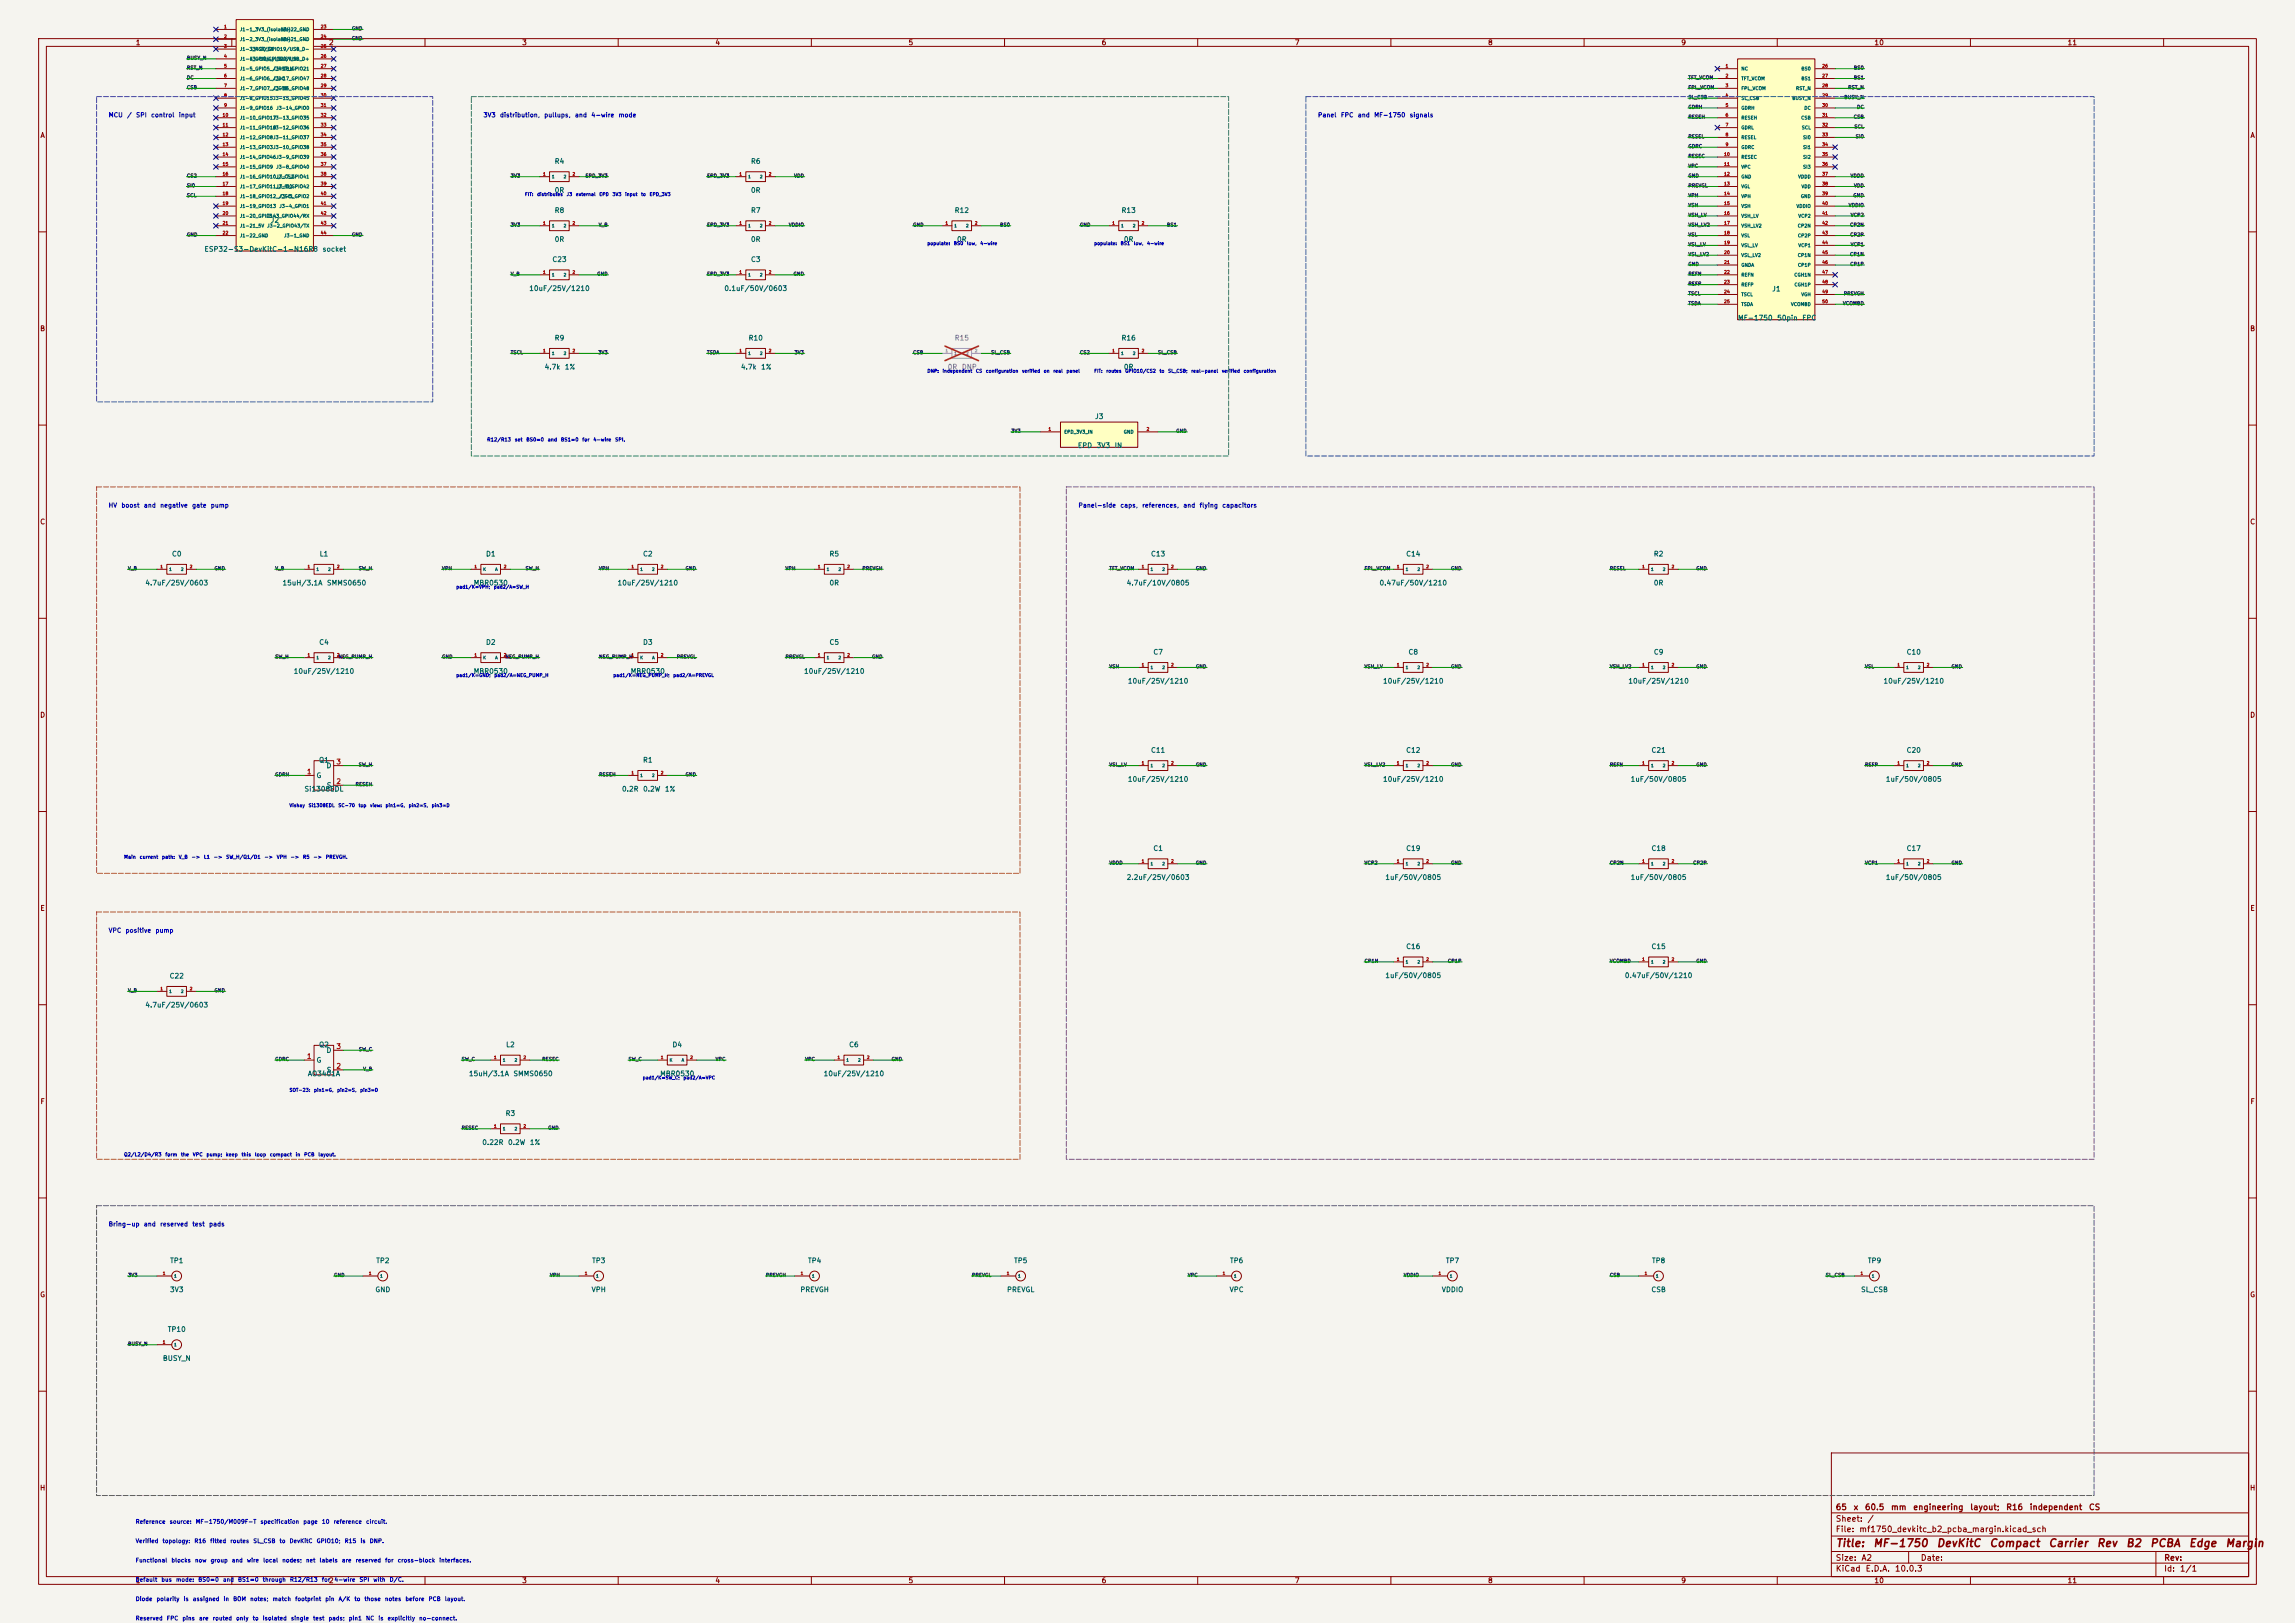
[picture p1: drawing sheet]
<svg xmlns="http://www.w3.org/2000/svg" width="594mm" height="420mm" viewBox="0 0 594 420" stroke-linecap="round" stroke-linejoin="round" font-family="sans-serif">
<defs><g id="words">
<g font-size="2" fill="#840000">
<text x="475" y="400.8">Title:</text>
<text x="484.7" y="400.8">MF-1750</text>
<text x="501.1" y="400.8">DevKitC</text>
<text x="514.7" y="400.8">Compact</text>
<text x="530" y="400.8">Carrier</text>
<text x="542.5" y="400.8">Rev</text>
<text x="550.1" y="400.8">B2</text>
<text x="556.3" y="400.8">PCBA</text>
<text x="566.4" y="400.8">Edge</text>
<text x="575.8" y="400.8">Margin</text>
</g>
<g font-size="1.5" fill="#840000">
<text x="475" y="394.1">Sheet:</text>
<text x="475" y="391.1">65</text>
<text x="479.6" y="391.1">x</text>
<text x="482.6" y="391.1">60.5</text>
<text x="483.2" y="394.1">/</text>
<text x="489.3" y="391.1">mm</text>
<text x="495" y="391.1">engineering</text>
<text x="509.8" y="391.1">layout;</text>
<text x="519.1" y="391.1">R16</text>
<text x="525.2" y="391.1">independent</text>
<text x="540.5" y="391.1">CS</text>
<text x="475" y="396.8">File:</text>
<text x="481.1" y="396.8">mf1750_devkitc_b2_pcba_margin.kicad_sch</text>
<text x="475" y="407">KiCad</text>
<text x="475" y="404.2">Size:</text>
<text x="481.7" y="404.2">A2</text>
<text x="482.7" y="407">E.D.A.</text>
<text x="490.3" y="407">10.0.3</text>
<text x="497" y="404.2">Date:</text>
<text x="560" y="404.2">Rev:</text>
<text x="560" y="407">Id:</text>
<text x="564.1" y="407">1/1</text>
</g>
<g font-size="1.3" fill="#840000">
<text x="35" y="12">1</text>
<text x="85" y="12">2</text>
<text x="135" y="12">3</text>
<text x="185" y="12">4</text>
<text x="235" y="12">5</text>
<text x="285" y="12">6</text>
<text x="335" y="12">7</text>
<text x="385" y="12">8</text>
<text x="435" y="12">9</text>
<text x="485" y="12">10</text>
<text x="535" y="12">11</text>
<text x="10.3" y="36">A</text>
<text x="582.3" y="36">A</text>
<text x="10.3" y="86">B</text>
<text x="582.3" y="86">B</text>
<text x="10.3" y="136">C</text>
<text x="582.3" y="136">C</text>
<text x="10.3" y="186">D</text>
<text x="582.3" y="186">D</text>
<text x="10.3" y="236">E</text>
<text x="582.3" y="236">E</text>
<text x="10.3" y="286">F</text>
<text x="582.3" y="286">F</text>
<text x="10.3" y="336">G</text>
<text x="582.3" y="336">G</text>
<text x="10.2" y="386">H</text>
<text x="582.2" y="386">H</text>
<text x="35" y="410">1</text>
<text x="85" y="410">2</text>
<text x="135" y="410">3</text>
<text x="185" y="410">4</text>
<text x="235" y="410">5</text>
<text x="285" y="410">6</text>
<text x="335" y="410">7</text>
<text x="385" y="410">8</text>
<text x="435" y="410">9</text>
<text x="485" y="410">10</text>
<text x="535" y="410">11</text>
</g>
<g font-size="1.3" fill="#006464">
<text x="143.4" y="42.7">R4</text>
<text x="194.2" y="42.7">R6</text>
<text x="143.4" y="50.2">0R</text>
<text x="194.2" y="50.2">0R</text>
<text x="69.9" y="57.9">J2</text>
<text x="143.4" y="55.4">R8</text>
<text x="194.2" y="55.4">R7</text>
<text x="247" y="55.4">R12</text>
<text x="290.2" y="55.4">R13</text>
<text x="52.8" y="65.4">ESP32-S3-DevKitC-1-N16R8</text>
<text x="83.3" y="65.4">socket</text>
<text x="143.4" y="62.9">0R</text>
<text x="194.2" y="62.9">0R</text>
<text x="247.6" y="62.9">0R</text>
<text x="290.8" y="62.9">0R</text>
<text x="142.8" y="68.1">C23</text>
<text x="194.2" y="68.1">C3</text>
<text x="136.8" y="75.6">10uF/25V/1210</text>
<text x="187.3" y="75.6">0.1uF/50V/0603</text>
<text x="458.5" y="75.7">J1</text>
<text x="449.7" y="83.2">MF-1750</text>
<text x="459.8" y="83.2">50pin</text>
<text x="466.3" y="83.2">FPC</text>
<text x="143.4" y="88.4">R9</text>
<text x="193.6" y="88.4">R10</text>
<text x="290.2" y="88.4">R16</text>
<text x="140.8" y="95.9">4.7k</text>
<text x="146.1" y="95.9">1%</text>
<text x="191.6" y="95.9">4.7k</text>
<text x="196.9" y="95.9">1%</text>
<text x="290.8" y="95.9">0R</text>
<text x="283.3" y="108.7">J3</text>
<text x="278.8" y="116.2">EPD</text>
<text x="283.7" y="116.2">3V3</text>
<text x="288.4" y="116.2">IN</text>
<text x="44.4" y="144.3">C0</text>
<text x="82.6" y="144.3">L1</text>
<text x="125.7" y="144.3">D1</text>
<text x="166.3" y="144.3">C2</text>
<text x="214.6" y="144.3">R5</text>
<text x="297.8" y="144.3">C13</text>
<text x="363.8" y="144.3">C14</text>
<text x="427.9" y="144.3">R2</text>
<text x="37.5" y="151.8">4.7uF/25V/0603</text>
<text x="73" y="151.8">15uH/3.1A</text>
<text x="84.5" y="151.8">SMMS0650</text>
<text x="122.5" y="151.8">MBR0530</text>
<text x="159.7" y="151.8">10uF/25V/1210</text>
<text x="214.6" y="151.8">0R</text>
<text x="291.5" y="151.8">4.7uF/10V/0805</text>
<text x="356.9" y="151.8">0.47uF/50V/1210</text>
<text x="427.9" y="151.8">0R</text>
<text x="82.5" y="167.2">C4</text>
<text x="125.7" y="167.2">D2</text>
<text x="166.3" y="167.2">D3</text>
<text x="214.6" y="167.2">C5</text>
<text x="298.4" y="169.7">C7</text>
<text x="364.4" y="169.7">C8</text>
<text x="427.9" y="169.7">C9</text>
<text x="493.4" y="169.7">C10</text>
<text x="75.9" y="174.7">10uF/25V/1210</text>
<text x="122.5" y="174.7">MBR0530</text>
<text x="163.1" y="174.7">MBR0530</text>
<text x="208" y="174.7">10uF/25V/1210</text>
<text x="291.8" y="177.2">10uF/25V/1210</text>
<text x="357.8" y="177.2">10uF/25V/1210</text>
<text x="421.3" y="177.2">10uF/25V/1210</text>
<text x="487.4" y="177.2">10uF/25V/1210</text>
<text x="82.4" y="197.6">Q1</text>
<text x="166.3" y="197.6">R1</text>
<text x="297.8" y="195.1">C11</text>
<text x="363.8" y="195.1">C12</text>
<text x="427.3" y="195.1">C21</text>
<text x="493.4" y="195.1">C20</text>
<text x="81.8" y="201.6">G</text>
<text x="84.4" y="199.1">D</text>
<text x="291.8" y="202.6">10uF/25V/1210</text>
<text x="357.8" y="202.6">10uF/25V/1210</text>
<text x="421.9" y="202.6">1uF/50V/0805</text>
<text x="488" y="202.6">1uF/50V/0805</text>
<text x="78.7" y="205.1">Si1308EDL</text>
<text x="84.4" y="204.2">S</text>
<text x="160.9" y="205.1">0.2R</text>
<text x="166.3" y="205.1">0.2W</text>
<text x="172" y="205.1">1%</text>
<text x="298.4" y="220.5">C1</text>
<text x="363.8" y="220.5">C19</text>
<text x="427.3" y="220.5">C18</text>
<text x="493.4" y="220.5">C17</text>
<text x="291.5" y="228">2.2uF/25V/0603</text>
<text x="358.4" y="228">1uF/50V/0805</text>
<text x="421.9" y="228">1uF/50V/0805</text>
<text x="488" y="228">1uF/50V/0805</text>
<text x="363.8" y="245.9">C16</text>
<text x="427.3" y="245.9">C15</text>
<text x="43.8" y="253.5">C22</text>
<text x="358.4" y="253.4">1uF/50V/0805</text>
<text x="420.4" y="253.4">0.47uF/50V/1210</text>
<text x="37.5" y="261">4.7uF/25V/0603</text>
<text x="81.8" y="275.3">G</text>
<text x="82.4" y="271.3">Q2</text>
<text x="84.4" y="272.8">D</text>
<text x="130.9" y="271.3">L2</text>
<text x="173.9" y="271.3">D4</text>
<text x="219.6" y="271.3">C6</text>
<text x="79.5" y="278.8">AO3401A</text>
<text x="84.4" y="277.8">S</text>
<text x="121.2" y="278.8">15uH/3.1A</text>
<text x="132.8" y="278.8">SMMS0650</text>
<text x="170.7" y="278.8">MBR0530</text>
<text x="213" y="278.8">10uF/25V/1210</text>
<text x="130.7" y="289.1">R3</text>
<text x="124.7" y="296.6">0.22R</text>
<text x="131.4" y="296.6">0.2W</text>
<text x="137" y="296.6">1%</text>
<text x="43.9" y="327.2">TP1</text>
<text x="97.2" y="327.2">TP2</text>
<text x="153.1" y="327.2">TP3</text>
<text x="209" y="327.2">TP4</text>
<text x="262.3" y="327.2">TP5</text>
<text x="318.2" y="327.2">TP6</text>
<text x="374.1" y="327.2">TP7</text>
<text x="427.4" y="327.2">TP8</text>
<text x="483.3" y="327.2">TP9</text>
<text x="43.9" y="334.7">3V3</text>
<text x="97" y="334.7">GND</text>
<text x="153" y="334.7">VPH</text>
<text x="207" y="334.7">PREVGH</text>
<text x="260.5" y="334.7">PREVGL</text>
<text x="318.1" y="334.7">VPC</text>
<text x="373" y="334.7">VDDIO</text>
<text x="427.3" y="334.7">CSB</text>
<text x="481.6" y="334.7">SL_CSB</text>
<text x="43.3" y="345">TP10</text>
<text x="42" y="352.5">BUSY_N</text>
</g>
<g font-size="1.3" fill="#939391">
<text x="247" y="88.4">R15</text>
<text x="245.2" y="95.9">0R</text>
<text x="248.8" y="95.9">DNP</text>
</g>
<g font-size="1.3" fill="#a90000">
<text x="79.3" y="200.6">1</text>
<text x="86.9" y="203.2">2</text>
<text x="86.9" y="198.1">3</text>
<text x="79.3" y="274.3">1</text>
<text x="86.9" y="271.8">3</text>
<text x="86.9" y="276.8">2</text>
</g>
<g font-size="1.2" fill="#0000c2">
<text x="28" y="30.6">MCU</text>
<text x="32.8" y="30.6">/</text>
<text x="35.1" y="30.6">SPI</text>
<text x="39" y="30.6">control</text>
<text x="46.2" y="30.6">input</text>
<text x="125" y="30.6">3V3</text>
<text x="129.3" y="30.6">distribution,</text>
<text x="140.7" y="30.6">pullups,</text>
<text x="148.7" y="30.6">and</text>
<text x="152.9" y="30.6">4-wire</text>
<text x="160" y="30.6">mode</text>
<text x="341" y="30.6">Panel</text>
<text x="346.9" y="30.6">FPC</text>
<text x="351.3" y="30.6">and</text>
<text x="355.5" y="30.6">MF-1750</text>
<text x="364.7" y="30.6">signals</text>
<text x="28" y="131.6">HV</text>
<text x="31.3" y="131.6">boost</text>
<text x="37.1" y="131.6">and</text>
<text x="41.3" y="131.6">negative</text>
<text x="49.6" y="131.6">gate</text>
<text x="54.4" y="131.6">pump</text>
<text x="279" y="131.6">Panel-side</text>
<text x="289.9" y="131.6">caps,</text>
<text x="295.5" y="131.6">references,</text>
<text x="306.1" y="131.6">and</text>
<text x="310.4" y="131.6">flying</text>
<text x="316.2" y="131.6">capacitors</text>
<text x="28" y="241.6">VPC</text>
<text x="32.4" y="241.6">positive</text>
<text x="40.1" y="241.6">pump</text>
<text x="28" y="317.6">Bring-up</text>
<text x="37.1" y="317.6">and</text>
<text x="41.3" y="317.6">reserved</text>
<text x="49.7" y="317.6">test</text>
<text x="54" y="317.6">pads</text>
</g>
<g font-size="1.1" fill="#0000c2">
<text x="35" y="394.6">Reference</text>
<text x="43.8" y="394.6">source:</text>
<text x="50.5" y="394.6">MF-1750/M009F-T</text>
<text x="67.3" y="394.6">specification</text>
<text x="78.4" y="394.6">page</text>
<text x="83.2" y="394.6">10</text>
<text x="86.2" y="394.6">reference</text>
<text x="94.6" y="394.6">circuit.</text>
<text x="35" y="399.6">Verified</text>
<text x="41.9" y="399.6">topology:</text>
<text x="50.2" y="399.6">R16</text>
<text x="54.3" y="399.6">fitted</text>
<text x="59.5" y="399.6">routes</text>
<text x="65.4" y="399.6">SL_CSB</text>
<text x="72.2" y="399.6">to</text>
<text x="74.8" y="399.6">DevKitC</text>
<text x="81.8" y="399.6">GPIO10;</text>
<text x="89.1" y="399.6">R15</text>
<text x="93.2" y="399.6">is</text>
<text x="95.6" y="399.6">DNP.</text>
<text x="35" y="404.6">Functional</text>
<text x="44.2" y="404.6">blocks</text>
<text x="50.3" y="404.6">now</text>
<text x="54.4" y="404.6">group</text>
<text x="59.9" y="404.6">and</text>
<text x="63.8" y="404.6">wire</text>
<text x="68" y="404.6">local</text>
<text x="72.9" y="404.6">nodes;</text>
<text x="79.1" y="404.6">net</text>
<text x="82.6" y="404.6">labels</text>
<text x="88.4" y="404.6">are</text>
<text x="91.9" y="404.6">reserved</text>
<text x="99.6" y="404.6">for</text>
<text x="102.8" y="404.6">cross-block</text>
<text x="113.6" y="404.6">interfaces.</text>
<text x="35" y="409.6">Default</text>
<text x="41.6" y="409.6">bus</text>
<text x="45.4" y="409.6">mode:</text>
<text x="51.2" y="409.6">BS0=0</text>
<text x="57.6" y="409.6">and</text>
<text x="61.5" y="409.6">BS1=0</text>
<text x="67.9" y="409.6">through</text>
<text x="74.9" y="409.6">R12/R13</text>
<text x="83.2" y="409.6">for</text>
<text x="86.4" y="409.6">4-wire</text>
<text x="92.9" y="409.6">SPI</text>
<text x="96.5" y="409.6">with</text>
<text x="100.7" y="409.6">D/C.</text>
<text x="35" y="414.6">Diode</text>
<text x="35" y="419.6">Reserved</text>
<text x="40.4" y="414.6">polarity</text>
<text x="43" y="419.6">FPC</text>
<text x="47.1" y="419.6">pins</text>
<text x="47.4" y="414.6">is</text>
<text x="49.8" y="414.6">assigned</text>
<text x="51.4" y="419.6">are</text>
<text x="54.9" y="419.6">routed</text>
<text x="57.7" y="414.6">in</text>
<text x="60.2" y="414.6">BOM</text>
<text x="61" y="419.6">only</text>
<text x="64.6" y="414.6">notes;</text>
<text x="65.3" y="419.6">to</text>
<text x="67.9" y="419.6">isolated</text>
<text x="70.4" y="414.6">match</text>
<text x="75.2" y="419.6">single</text>
<text x="76.3" y="414.6">footprint</text>
<text x="80.9" y="419.6">test</text>
<text x="84.1" y="414.6">pin</text>
<text x="84.9" y="419.6">pads;</text>
<text x="87.5" y="414.6">A/K</text>
<text x="90.2" y="419.6">pin1</text>
<text x="91.6" y="414.6">to</text>
<text x="94.2" y="414.6">those</text>
<text x="94.6" y="419.6">NC</text>
<text x="97.8" y="419.6">is</text>
<text x="99.5" y="414.6">notes</text>
<text x="100.2" y="419.6">explicitly</text>
<text x="104.8" y="414.6">before</text>
<text x="108.4" y="419.6">no-connect.</text>
<text x="110.8" y="414.6">PCB</text>
<text x="115" y="414.6">layout.</text>
</g>
<g font-size=".9" fill="#006464">
<text x="62" y="8.3">J1-1_3V3_(isolated)</text>
<text x="62" y="10.8">J1-2_3V3_(isolated)</text>
<text x="72.6" y="8.3">J3-22_GND</text>
<text x="72.6" y="10.8">J3-21_GND</text>
<text x="62" y="13.4">J1-3_RST/EN</text>
<text x="62" y="15.9">J1-4_GPIO4_/_BUSY_N</text>
<text x="64.6" y="13.4">J3-20_GPIO19/USB_D-</text>
<text x="64.6" y="15.9">J3-19_GPIO20/USB_D+</text>
<text x="62" y="18.4">J1-5_GPIO5_/_RST_N</text>
<text x="62" y="21">J1-6_GPIO6_/_DC</text>
<text x="62" y="23.5">J1-7_GPIO7_/_CSB</text>
<text x="70.6" y="18.4">J3-18_GPIO21</text>
<text x="70.6" y="21">J3-17_GPIO47</text>
<text x="70.6" y="23.5">J3-16_GPIO48</text>
<text x="450.6" y="18.4">NC</text>
<text x="450.6" y="21">TFT_VCOM</text>
<text x="450.6" y="23.5">FPL_VCOM</text>
<text x="464.8" y="23.5">RST_N</text>
<text x="466.1" y="18.4">BS0</text>
<text x="466.1" y="21">BS1</text>
<text x="62" y="26.1">J1-8_GPIO15J3-15_GPIO45</text>
<text x="62" y="28.6">J1-9_GPIO16</text>
<text x="71.4" y="28.6">J3-14_GPIO0</text>
<text x="450.6" y="26.1">SL_CSB</text>
<text x="450.6" y="28.6">GDRH</text>
<text x="463.8" y="26.1">BUSY_N</text>
<text x="466.9" y="28.6">DC</text>
<text x="62" y="31.1">J1-10_GPIO17</text>
<text x="62" y="33.7">J1-11_GPIO18</text>
<text x="70.6" y="31.1">J3-13_GPIO35</text>
<text x="70.6" y="33.7">J3-12_GPIO36</text>
<text x="450.6" y="31.1">RESEH</text>
<text x="450.6" y="33.7">GDRL</text>
<text x="466.1" y="31.1">CSB</text>
<text x="466.2" y="33.7">SCL</text>
<text x="62" y="36.2">J1-12_GPIO8J3-11_GPIO37</text>
<text x="62" y="38.8">J1-13_GPIO3J3-10_GPIO38</text>
<text x="62" y="41.3">J1-14_GPIO46J3-9_GPIO39</text>
<text x="450.6" y="36.2">RESEL</text>
<text x="450.6" y="38.8">GDRC</text>
<text x="450.6" y="41.3">RESEC</text>
<text x="466.6" y="36.2">SI0</text>
<text x="466.6" y="38.8">SI1</text>
<text x="466.6" y="41.3">SI2</text>
<text x="62" y="43.8">J1-15_GPIO9</text>
<text x="62" y="46.4">J1-16_GPIO10_/_CS2</text>
<text x="71.4" y="43.8">J3-8_GPIO40</text>
<text x="71.4" y="46.4">J3-7_GPIO41</text>
<text x="450.6" y="43.8">VPC</text>
<text x="450.6" y="46.4">GND</text>
<text x="465.3" y="46.4">VDDD</text>
<text x="466.6" y="43.8">SI3</text>
<text x="62" y="48.9">J1-17_GPIO11_/_SI0</text>
<text x="62" y="51.5">J1-18_GPIO12_/_SCL</text>
<text x="62" y="54">J1-19_GPIO13</text>
<text x="71.4" y="48.9">J3-6_GPIO42</text>
<text x="72.2" y="51.5">J3-5_GPIO2</text>
<text x="72.2" y="54">J3-4_GPIO1</text>
<text x="450.6" y="48.9">VGL</text>
<text x="450.6" y="51.5">VPH</text>
<text x="450.6" y="54">VSH</text>
<text x="464.9" y="54">VDDIO</text>
<text x="466" y="51.5">GND</text>
<text x="466.2" y="48.9">VDD</text>
<text x="62" y="56.5">J1-20_GPIO14</text>
<text x="62" y="59.1">J1-21_5V</text>
<text x="68.8" y="56.5">J3-3_GPIO44/RX</text>
<text x="69" y="59.1">J3-2_GPIO43/TX</text>
<text x="450.6" y="56.5">VSH_LV</text>
<text x="450.6" y="59.1">VSH_LV2</text>
<text x="465.2" y="59.1">CP2N</text>
<text x="465.4" y="56.5">VCP2</text>
<text x="62" y="61.6">J1-22_GND</text>
<text x="73.4" y="61.6">J3-1_GND</text>
<text x="450.6" y="61.6">VSL</text>
<text x="450.6" y="64.2">VSL_LV</text>
<text x="465.2" y="61.6">CP2P</text>
<text x="465.4" y="64.2">VCP1</text>
<text x="450.6" y="66.7">VSL_LV2</text>
<text x="450.6" y="69.2">GNDA</text>
<text x="450.6" y="71.8">REFN</text>
<text x="464.3" y="71.8">CGH1N</text>
<text x="465.2" y="66.7">CP1N</text>
<text x="465.2" y="69.2">CP1P</text>
<text x="450.6" y="74.3">REFP</text>
<text x="450.6" y="76.9">TSCL</text>
<text x="464.3" y="74.3">CGH1P</text>
<text x="466.1" y="76.9">VGH</text>
<text x="450.6" y="79.4">TSDA</text>
<text x="463.5" y="79.4">VCOMBD</text>
<text x="275.3" y="112.4">EPD_3V3_IN</text>
<text x="290.7" y="112.4">GND</text>
</g>
<g font-size=".9" fill="#0f0f0f">
<text x="91" y="8.1">GND</text>
<text x="91" y="10.6">GND</text>
<text x="48.3" y="15.7">BUSY_N</text>
<text x="48.3" y="18.2">RST_N</text>
<text x="48.3" y="20.8">DC</text>
<text x="48.3" y="23.3">CSB</text>
<text x="436.9" y="20.8">TFT_VCOM</text>
<text x="436.9" y="23.3">FPL_VCOM</text>
<text x="478.3" y="23.3">RST_N</text>
<text x="479.7" y="18.2">BS0</text>
<text x="479.7" y="20.8">BS1</text>
<text x="436.9" y="25.8">SL_CSB</text>
<text x="436.9" y="28.4">GDRH</text>
<text x="477.2" y="25.8">BUSY_N</text>
<text x="480.5" y="28.4">DC</text>
<text x="436.9" y="30.9">RESEH</text>
<text x="479.7" y="30.9">CSB</text>
<text x="479.8" y="33.5">SCL</text>
<text x="436.9" y="36">RESEL</text>
<text x="436.9" y="38.5">GDRC</text>
<text x="436.9" y="41.1">RESEC</text>
<text x="480.2" y="36">SI0</text>
<text x="48.3" y="46.2">CS2</text>
<text x="132.1" y="46.2">3V3</text>
<text x="151.4" y="46.2">EPD_3V3</text>
<text x="182.9" y="46.2">EPD_3V3</text>
<text x="205.4" y="46.2">VDD</text>
<text x="436.9" y="43.6">VPC</text>
<text x="436.9" y="46.2">GND</text>
<text x="478.9" y="46.2">VDDD</text>
<text x="48.3" y="48.7">SI0</text>
<text x="48.3" y="51.2">SCL</text>
<text x="436.9" y="48.7">PREVGL</text>
<text x="436.9" y="51.2">VPH</text>
<text x="436.9" y="53.8">VSH</text>
<text x="478.4" y="53.8">VDDIO</text>
<text x="479.6" y="51.2">GND</text>
<text x="479.8" y="48.7">VDD</text>
<text x="132.1" y="58.9">3V3</text>
<text x="154.8" y="58.9">V_B</text>
<text x="182.9" y="58.9">EPD_3V3</text>
<text x="204.1" y="58.9">VDDIO</text>
<text x="236.2" y="58.9">GND</text>
<text x="258.7" y="58.9">BS0</text>
<text x="279.4" y="58.9">GND</text>
<text x="301.9" y="58.9">BS1</text>
<text x="436.9" y="56.3">VSH_LV</text>
<text x="436.9" y="58.9">VSH_LV2</text>
<text x="478.7" y="58.9">CP2N</text>
<text x="478.9" y="56.3">VCP2</text>
<text x="48.3" y="61.4">GND</text>
<text x="91" y="61.4">GND</text>
<text x="436.9" y="61.4">VSL</text>
<text x="436.9" y="63.9">VSL_LV</text>
<text x="478.8" y="61.4">CP2P</text>
<text x="478.9" y="63.9">VCP1</text>
<text x="132.1" y="71.6">V_B</text>
<text x="154.5" y="71.6">GND</text>
<text x="182.9" y="71.6">EPD_3V3</text>
<text x="205.3" y="71.6">GND</text>
<text x="436.9" y="66.5">VSL_LV2</text>
<text x="436.9" y="69">GND</text>
<text x="436.9" y="71.6">REFN</text>
<text x="478.7" y="66.5">CP1N</text>
<text x="478.8" y="69">CP1P</text>
<text x="436.9" y="74.1">REFP</text>
<text x="436.9" y="76.6">TSCL</text>
<text x="477.1" y="76.6">PREVGH</text>
<text x="436.9" y="79.2">TSDA</text>
<text x="476.9" y="79.2">VCOMBD</text>
<text x="132.1" y="91.9">TSCL</text>
<text x="154.7" y="91.9">3V3</text>
<text x="182.9" y="91.9">TSDA</text>
<text x="205.5" y="91.9">3V3</text>
<text x="236.2" y="91.9">CSB</text>
<text x="256.4" y="91.9">SL_CSB</text>
<text x="279.4" y="91.9">CS2</text>
<text x="299.6" y="91.9">SL_CSB</text>
<text x="261.6" y="112.2">3V3</text>
<text x="304.3" y="112.2">GND</text>
<text x="33" y="147.8">V_B</text>
<text x="55.4" y="147.8">GND</text>
<text x="71.1" y="147.8">V_B</text>
<text x="92.7" y="147.8">SW_H</text>
<text x="114.3" y="147.8">VPH</text>
<text x="135.9" y="147.8">SW_H</text>
<text x="154.9" y="147.8">VPH</text>
<text x="177.3" y="147.8">GND</text>
<text x="203.2" y="147.8">VPH</text>
<text x="223.1" y="147.8">PREVGH</text>
<text x="287" y="147.8">TFT_VCOM</text>
<text x="309.4" y="147.8">GND</text>
<text x="353.1" y="147.8">FPL_VCOM</text>
<text x="375.4" y="147.8">GND</text>
<text x="416.6" y="147.8">RESEL</text>
<text x="438.9" y="147.8">GND</text>
<text x="71.1" y="170.6">SW_H</text>
<text x="87.5" y="170.6">NEG_PUMP_H</text>
<text x="114.3" y="170.6">GND</text>
<text x="130.7" y="170.6">NEG_PUMP_H</text>
<text x="154.9" y="170.6">NEG_PUMP_H</text>
<text x="175" y="170.6">PREVGL</text>
<text x="203.2" y="170.6">PREVGL</text>
<text x="225.6" y="170.6">GND</text>
<text x="287" y="173.2">VSH</text>
<text x="309.4" y="173.2">GND</text>
<text x="353.1" y="173.2">VSH_LV</text>
<text x="375.4" y="173.2">GND</text>
<text x="416.6" y="173.2">VSH_LV2</text>
<text x="438.9" y="173.2">GND</text>
<text x="482.6" y="173.2">VSL</text>
<text x="505" y="173.2">GND</text>
<text x="71.1" y="201.1">GDRH</text>
<text x="91.9" y="203.6">RESEH</text>
<text x="92.7" y="198.6">SW_H</text>
<text x="154.9" y="201.1">RESEH</text>
<text x="177.3" y="201.1">GND</text>
<text x="287" y="198.6">VSL_LV</text>
<text x="309.4" y="198.6">GND</text>
<text x="353.1" y="198.6">VSL_LV2</text>
<text x="375.4" y="198.6">GND</text>
<text x="416.6" y="198.6">REFN</text>
<text x="438.9" y="198.6">GND</text>
<text x="482.6" y="198.6">REFP</text>
<text x="505" y="198.6">GND</text>
<text x="287" y="224">VDDD</text>
<text x="309.4" y="224">GND</text>
<text x="353.1" y="224">VCP2</text>
<text x="375.4" y="224">GND</text>
<text x="416.6" y="224">CP2N</text>
<text x="438.1" y="224">CP2P</text>
<text x="482.6" y="224">VCP1</text>
<text x="505" y="224">GND</text>
<text x="353.1" y="249.4">CP1N</text>
<text x="374.6" y="249.4">CP1P</text>
<text x="416.6" y="249.4">VCOMBD</text>
<text x="438.9" y="249.4">GND</text>
<text x="33" y="257">V_B</text>
<text x="55.4" y="257">GND</text>
<text x="71.1" y="274.8">GDRC</text>
<text x="92.8" y="272.2">SW_C</text>
<text x="119.4" y="274.8">SW_C</text>
<text x="140.2" y="274.8">RESEC</text>
<text x="162.6" y="274.8">SW_C</text>
<text x="185.1" y="274.8">VPC</text>
<text x="208.3" y="274.8">VPC</text>
<text x="230.7" y="274.8">GND</text>
<text x="93.9" y="277.3">V_B</text>
<text x="119.4" y="292.5">RESEC</text>
<text x="141.8" y="292.5">GND</text>
<text x="33" y="330.6">3V3</text>
<text x="86.4" y="330.6">GND</text>
<text x="142.2" y="330.6">VPH</text>
<text x="198.1" y="330.6">PREVGH</text>
<text x="251.5" y="330.6">PREVGL</text>
<text x="307.3" y="330.6">VPC</text>
<text x="363.2" y="330.6">VDDIO</text>
<text x="416.6" y="330.6">CSB</text>
<text x="472.4" y="330.6">SL_CSB</text>
<text x="33" y="348.4">BUSY_N</text>
</g>
<g font-size=".9" fill="#0000c2">
<text x="135.8" y="50.9">FIT:</text>
<text x="138.9" y="50.9">distributes</text>
<text x="146.6" y="50.9">J3</text>
<text x="148.9" y="50.9">external</text>
<text x="155" y="50.9">EPD</text>
<text x="158.4" y="50.9">3V3</text>
<text x="161.7" y="50.9">input</text>
<text x="165.8" y="50.9">to</text>
<text x="168" y="50.9">EPD_3V3</text>
<text x="239.9" y="63.6">populate:</text>
<text x="246.8" y="63.6">BS0</text>
<text x="250.2" y="63.6">low,</text>
<text x="253.6" y="63.6">4-wire</text>
<text x="283.1" y="63.6">populate:</text>
<text x="289.9" y="63.6">BS1</text>
<text x="293.3" y="63.6">low,</text>
<text x="296.8" y="63.6">4-wire</text>
<text x="239.9" y="96.6">DNP:</text>
<text x="243.9" y="96.6">independent</text>
<text x="252.5" y="96.6">CS</text>
<text x="255.1" y="96.6">configuration</text>
<text x="264.4" y="96.6">verified</text>
<text x="270.1" y="96.6">on</text>
<text x="272.5" y="96.6">real</text>
<text x="275.9" y="96.6">panel</text>
<text x="283.1" y="96.6">FIT:</text>
<text x="286.2" y="96.6">routes</text>
<text x="291.1" y="96.6">GPIO10/CS2</text>
<text x="300" y="96.6">to</text>
<text x="302.2" y="96.6">SL_CSB;</text>
<text x="308.2" y="96.6">real-panel</text>
<text x="316.2" y="96.6">verified</text>
<text x="321.8" y="96.6">configuration</text>
<text x="126" y="114.4">R12/R13</text>
<text x="133.1" y="114.4">set</text>
<text x="136.1" y="114.4">BS0=0</text>
<text x="141.7" y="114.4">and</text>
<text x="145.1" y="114.4">BS1=0</text>
<text x="150.6" y="114.4">for</text>
<text x="153.5" y="114.4">4-wire</text>
<text x="159.1" y="114.4">SPI.</text>
<text x="118" y="152.5">pad1/K=VPH;</text>
<text x="127.7" y="152.5">pad2/A=SW_H</text>
<text x="118" y="175.4">pad1/K=GND;</text>
<text x="127.8" y="175.4">pad2/A=NEG_PUMP_H</text>
<text x="158.6" y="175.4">pad1/K=NEG_PUMP_H;</text>
<text x="174.1" y="175.4">pad2/A=PREVGL</text>
<text x="74.8" y="209.1">Vishay</text>
<text x="79.8" y="209.1">Si1308EDL</text>
<text x="87.5" y="209.1">SC-70</text>
<text x="92.7" y="209.1">top</text>
<text x="95.7" y="209.1">view:</text>
<text x="99.7" y="209.1">pin1=G,</text>
<text x="105.7" y="209.1">pin2=S,</text>
<text x="111.6" y="209.1">pin3=D</text>
<text x="32" y="222.4">Main</text>
<text x="36" y="222.4">current</text>
<text x="41.8" y="222.4">path:</text>
<text x="46.2" y="222.4">V_B</text>
<text x="49.5" y="222.4">-&gt;</text>
<text x="52.7" y="222.4">L1</text>
<text x="55.2" y="222.4">-&gt;</text>
<text x="58.4" y="222.4">SW_H/Q1/D1</text>
<text x="68.3" y="222.4">-&gt;</text>
<text x="71.5" y="222.4">VPH</text>
<text x="75.1" y="222.4">-&gt;</text>
<text x="78.3" y="222.4">R5</text>
<text x="81" y="222.4">-&gt;</text>
<text x="84.2" y="222.4">PREVGH.</text>
<text x="166.3" y="279.5">pad1/K=SW_C;</text>
<text x="176.8" y="279.5">pad2/A=VPC</text>
<text x="74.8" y="282.7">SOT-23:</text>
<text x="81.2" y="282.7">pin1=G,</text>
<text x="87.2" y="282.7">pin2=S,</text>
<text x="93.1" y="282.7">pin3=D</text>
<text x="32" y="299.4">Q2/L2/D4/R3</text>
<text x="42.7" y="299.4">form</text>
<text x="46.7" y="299.4">the</text>
<text x="49.8" y="299.4">VPC</text>
<text x="53.3" y="299.4">pump;</text>
<text x="58.4" y="299.4">keep</text>
<text x="62.4" y="299.4">this</text>
<text x="65.9" y="299.4">loop</text>
<text x="69.7" y="299.4">compact</text>
<text x="76.4" y="299.4">in</text>
<text x="78.6" y="299.4">PCB</text>
<text x="82.3" y="299.4">layout.</text>
</g>
<g font-size=".8" fill="#a90000">
<text x="57.9" y="7.5">1</text>
<text x="57.9" y="10">2</text>
<text x="82.9" y="7.5">23</text>
<text x="82.9" y="10">24</text>
<text x="57.9" y="12.6">3</text>
<text x="57.9" y="15.1">4</text>
<text x="57.9" y="17.7">5</text>
<text x="82.9" y="12.6">25</text>
<text x="82.9" y="15.1">26</text>
<text x="82.9" y="17.7">27</text>
<text x="446.5" y="17.7">1</text>
<text x="471.5" y="17.7">26</text>
<text x="57.9" y="20.2">6</text>
<text x="57.9" y="22.7">7</text>
<text x="82.9" y="20.2">28</text>
<text x="82.9" y="22.7">29</text>
<text x="446.5" y="20.2">2</text>
<text x="446.5" y="22.7">3</text>
<text x="471.5" y="20.2">27</text>
<text x="471.5" y="22.7">28</text>
<text x="57.9" y="25.3">8</text>
<text x="57.9" y="27.8">9</text>
<text x="82.9" y="25.3">30</text>
<text x="82.9" y="27.8">31</text>
<text x="446.5" y="25.3">4</text>
<text x="446.5" y="27.8">5</text>
<text x="471.5" y="25.3">29</text>
<text x="471.5" y="27.8">30</text>
<text x="57.5" y="30.4">10</text>
<text x="57.5" y="32.9">11</text>
<text x="57.5" y="35.4">12</text>
<text x="82.9" y="30.4">32</text>
<text x="82.9" y="32.9">33</text>
<text x="82.9" y="35.4">34</text>
<text x="446.5" y="30.4">6</text>
<text x="446.5" y="32.9">7</text>
<text x="446.5" y="35.4">8</text>
<text x="471.5" y="30.4">31</text>
<text x="471.5" y="32.9">32</text>
<text x="471.5" y="35.4">33</text>
<text x="57.5" y="38">13</text>
<text x="57.5" y="40.5">14</text>
<text x="82.9" y="38">35</text>
<text x="82.9" y="40.5">36</text>
<text x="446.1" y="40.5">10</text>
<text x="446.5" y="38">9</text>
<text x="471.5" y="38">34</text>
<text x="471.5" y="40.5">35</text>
<text x="57.5" y="43.1">15</text>
<text x="57.5" y="45.6">16</text>
<text x="82.9" y="43.1">37</text>
<text x="82.9" y="45.6">38</text>
<text x="140.5" y="45.6">1</text>
<text x="148.1" y="45.6">2</text>
<text x="191.3" y="45.6">1</text>
<text x="198.9" y="45.6">2</text>
<text x="446.1" y="43.1">11</text>
<text x="446.1" y="45.6">12</text>
<text x="471.5" y="43.1">36</text>
<text x="471.5" y="45.6">37</text>
<text x="57.5" y="48.1">17</text>
<text x="57.5" y="50.7">18</text>
<text x="57.5" y="53.2">19</text>
<text x="82.9" y="48.1">39</text>
<text x="82.9" y="50.7">40</text>
<text x="82.9" y="53.2">41</text>
<text x="446.1" y="48.1">13</text>
<text x="446.1" y="50.7">14</text>
<text x="446.1" y="53.2">15</text>
<text x="471.5" y="48.1">38</text>
<text x="471.5" y="50.7">39</text>
<text x="471.5" y="53.2">40</text>
<text x="57.5" y="55.8">20</text>
<text x="57.5" y="58.3">21</text>
<text x="82.9" y="55.8">42</text>
<text x="82.9" y="58.3">43</text>
<text x="140.5" y="58.3">1</text>
<text x="148.1" y="58.3">2</text>
<text x="191.3" y="58.3">1</text>
<text x="198.9" y="58.3">2</text>
<text x="244.6" y="58.3">1</text>
<text x="252.2" y="58.3">2</text>
<text x="287.8" y="58.3">1</text>
<text x="295.4" y="58.3">2</text>
<text x="446.1" y="55.8">16</text>
<text x="446.1" y="58.3">17</text>
<text x="471.5" y="55.8">41</text>
<text x="471.5" y="58.3">42</text>
<text x="57.5" y="60.8">22</text>
<text x="82.9" y="60.8">44</text>
<text x="446.1" y="60.8">18</text>
<text x="446.1" y="63.4">19</text>
<text x="446.1" y="65.9">20</text>
<text x="471.5" y="60.8">43</text>
<text x="471.5" y="63.4">44</text>
<text x="471.5" y="65.9">45</text>
<text x="140.5" y="71">1</text>
<text x="148.1" y="71">2</text>
<text x="191.3" y="71">1</text>
<text x="198.9" y="71">2</text>
<text x="446.1" y="68.5">21</text>
<text x="446.1" y="71">22</text>
<text x="471.5" y="68.5">46</text>
<text x="471.5" y="71">47</text>
<text x="446.1" y="73.5">23</text>
<text x="446.1" y="76.1">24</text>
<text x="471.5" y="73.5">48</text>
<text x="471.5" y="76.1">49</text>
<text x="446.1" y="78.6">25</text>
<text x="471.5" y="78.6">50</text>
<text x="140.5" y="91.3">1</text>
<text x="148.1" y="91.3">2</text>
<text x="191.3" y="91.3">1</text>
<text x="198.9" y="91.3">2</text>
<text x="287.8" y="91.3">1</text>
<text x="295.4" y="91.3">2</text>
<text x="271.3" y="111.7">1</text>
<text x="296.7" y="111.7">2</text>
<text x="41.4" y="147.2">1</text>
<text x="49" y="147.2">2</text>
<text x="79.5" y="147.2">1</text>
<text x="87.1" y="147.2">2</text>
<text x="122.7" y="147.2">1</text>
<text x="130.3" y="147.2">2</text>
<text x="163.3" y="147.2">1</text>
<text x="170.9" y="147.2">2</text>
<text x="211.6" y="147.2">1</text>
<text x="219.2" y="147.2">2</text>
<text x="295.4" y="147.2">1</text>
<text x="303" y="147.2">2</text>
<text x="361.4" y="147.2">1</text>
<text x="369.1" y="147.2">2</text>
<text x="424.9" y="147.2">1</text>
<text x="432.6" y="147.2">2</text>
<text x="79.5" y="170.1">1</text>
<text x="87.1" y="170.1">2</text>
<text x="122.7" y="170.1">1</text>
<text x="130.3" y="170.1">2</text>
<text x="163.3" y="170.1">1</text>
<text x="170.9" y="170.1">2</text>
<text x="211.6" y="170.1">1</text>
<text x="219.2" y="170.1">2</text>
<text x="295.4" y="172.6">1</text>
<text x="303" y="172.6">2</text>
<text x="361.4" y="172.6">1</text>
<text x="369.1" y="172.6">2</text>
<text x="424.9" y="172.6">1</text>
<text x="432.6" y="172.6">2</text>
<text x="491" y="172.6">1</text>
<text x="498.6" y="172.6">2</text>
<text x="163.3" y="200.5">1</text>
<text x="170.9" y="200.5">2</text>
<text x="295.4" y="198">1</text>
<text x="303" y="198">2</text>
<text x="361.4" y="198">1</text>
<text x="369.1" y="198">2</text>
<text x="424.9" y="198">1</text>
<text x="432.6" y="198">2</text>
<text x="491" y="198">1</text>
<text x="498.6" y="198">2</text>
<text x="295.4" y="223.4">1</text>
<text x="303" y="223.4">2</text>
<text x="361.4" y="223.4">1</text>
<text x="369.1" y="223.4">2</text>
<text x="424.9" y="223.4">1</text>
<text x="432.6" y="223.4">2</text>
<text x="491" y="223.4">1</text>
<text x="498.6" y="223.4">2</text>
<text x="361.4" y="248.8">1</text>
<text x="369.1" y="248.8">2</text>
<text x="424.9" y="248.8">1</text>
<text x="432.6" y="248.8">2</text>
<text x="41.4" y="256.4">1</text>
<text x="49" y="256.4">2</text>
<text x="127.8" y="274.2">1</text>
<text x="135.4" y="274.2">2</text>
<text x="170.9" y="274.2">1</text>
<text x="178.6" y="274.2">2</text>
<text x="216.7" y="274.2">1</text>
<text x="224.3" y="274.2">2</text>
<text x="127.8" y="292">1</text>
<text x="135.4" y="292">2</text>
<text x="42" y="330.1">1</text>
<text x="95.4" y="330.1">1</text>
<text x="151.3" y="330.1">1</text>
<text x="207.1" y="330.1">1</text>
<text x="260.5" y="330.1">1</text>
<text x="316.4" y="330.1">1</text>
<text x="372.2" y="330.1">1</text>
<text x="425.6" y="330.1">1</text>
<text x="481.5" y="330.1">1</text>
<text x="42" y="347.9">1</text>
</g>
<g font-size=".8" fill="#006464">
<text x="142.7" y="46.3">1</text>
<text x="145.8" y="46.3">2</text>
<text x="193.5" y="46.3">1</text>
<text x="196.6" y="46.3">2</text>
<text x="142.7" y="59">1</text>
<text x="145.8" y="59">2</text>
<text x="193.5" y="59">1</text>
<text x="196.6" y="59">2</text>
<text x="246.9" y="59">1</text>
<text x="249.9" y="59">2</text>
<text x="290.1" y="59">1</text>
<text x="293.1" y="59">2</text>
<text x="142.7" y="71.7">1</text>
<text x="145.8" y="71.7">2</text>
<text x="193.5" y="71.7">1</text>
<text x="196.6" y="71.7">2</text>
<text x="142.7" y="92">1</text>
<text x="145.8" y="92">2</text>
<text x="193.5" y="92">1</text>
<text x="196.6" y="92">2</text>
<text x="290.1" y="92">1</text>
<text x="293.1" y="92">2</text>
<text x="43.7" y="147.9">1</text>
<text x="46.7" y="147.9">2</text>
<text x="81.8" y="147.9">1</text>
<text x="84.8" y="147.9">2</text>
<text x="125" y="147.9">K</text>
<text x="128.1" y="147.9">A</text>
<text x="165.6" y="147.9">1</text>
<text x="168.7" y="147.9">2</text>
<text x="213.9" y="147.9">1</text>
<text x="216.9" y="147.9">2</text>
<text x="297.7" y="147.9">1</text>
<text x="300.7" y="147.9">2</text>
<text x="363.7" y="147.9">1</text>
<text x="366.8" y="147.9">2</text>
<text x="427.2" y="147.9">1</text>
<text x="430.3" y="147.9">2</text>
<text x="81.8" y="170.8">1</text>
<text x="84.8" y="170.8">2</text>
<text x="125" y="170.8">K</text>
<text x="128.1" y="170.8">A</text>
<text x="165.6" y="170.8">K</text>
<text x="168.7" y="170.8">A</text>
<text x="213.9" y="170.8">1</text>
<text x="216.9" y="170.8">2</text>
<text x="297.7" y="173.3">1</text>
<text x="300.7" y="173.3">2</text>
<text x="363.7" y="173.3">1</text>
<text x="366.8" y="173.3">2</text>
<text x="427.2" y="173.3">1</text>
<text x="430.3" y="173.3">2</text>
<text x="493.3" y="173.3">1</text>
<text x="496.3" y="173.3">2</text>
<text x="165.6" y="201.2">1</text>
<text x="168.7" y="201.2">2</text>
<text x="297.7" y="198.7">1</text>
<text x="300.7" y="198.7">2</text>
<text x="363.7" y="198.7">1</text>
<text x="366.8" y="198.7">2</text>
<text x="427.2" y="198.7">1</text>
<text x="430.3" y="198.7">2</text>
<text x="493.3" y="198.7">1</text>
<text x="496.3" y="198.7">2</text>
<text x="297.7" y="224.1">1</text>
<text x="300.7" y="224.1">2</text>
<text x="363.7" y="224.1">1</text>
<text x="366.8" y="224.1">2</text>
<text x="427.2" y="224.1">1</text>
<text x="430.3" y="224.1">2</text>
<text x="493.3" y="224.1">1</text>
<text x="496.3" y="224.1">2</text>
<text x="363.7" y="249.5">1</text>
<text x="366.8" y="249.5">2</text>
<text x="427.2" y="249.5">1</text>
<text x="430.3" y="249.5">2</text>
<text x="43.7" y="257.1">1</text>
<text x="46.7" y="257.1">2</text>
<text x="130" y="274.9">1</text>
<text x="133.1" y="274.9">2</text>
<text x="173.2" y="274.9">K</text>
<text x="176.3" y="274.9">A</text>
<text x="218.9" y="274.9">1</text>
<text x="222" y="274.9">2</text>
<text x="130" y="292.7">1</text>
<text x="133.1" y="292.7">2</text>
<text x="45" y="330.8">1</text>
<text x="98.3" y="330.8">1</text>
<text x="154.2" y="330.8">1</text>
<text x="210.1" y="330.8">1</text>
<text x="263.4" y="330.8">1</text>
<text x="319.3" y="330.8">1</text>
<text x="375.2" y="330.8">1</text>
<text x="428.5" y="330.8">1</text>
<text x="484.4" y="330.8">1</text>
<text x="45" y="348.6">1</text>
</g>
<g font-size=".8" fill="#a5a4a2">
<text x="244.6" y="91.3">1</text>
<text x="252.2" y="91.3">2</text>
</g>
<g font-size=".8" fill="#939391">
<text x="246.9" y="92">1</text>
<text x="249.9" y="92">2</text>
</g>
</g></defs>
<path d="M0 0h594v420h-594z" fill="#f5f4ef" stroke="#f5f4ef" stroke-width=".26"/>
<g fill="none" stroke="#840000" stroke-width=".26">
<path d="M10 10h574v400h-574zM12 12h570v396h-570zM60 10v2M110 10v2M160 10v2M210 10v2M260 10v2M310 10v2M360 10v2M410 10v2M460 10v2M510 10v2"/>
<path d="M560 10v2M10 60h2M139.7 71.1h2.5M142.2 69.9h5.1v2.5h-5.1zM147.3 71.1h2.6M190.5 71.1h2.5M193 69.9h5.1v2.5h-5.1zM198.1 71.1h2.6M582 60h2M190.5 91.4h2.5M193 90.2h5.1v2.5h-5.1zM198.1 91.4h2.6"/>
<path d="M10 110h2M582 110h2M40.6 147.3h2.6M43.2 146.1h5.1v2.5h-5.1zM48.3 147.3h2.5M294.6 147.3h2.6M297.2 146.1h5.1v2.5h-5.1zM302.3 147.3h2.5M10 160h2M78.7 170.2h2.6M81.3 168.9h5.1v2.6h-5.1zM86.4 170.2h2.5"/>
<path d="M294.6 172.7h2.6M297.2 171.5h5.1v2.5h-5.1zM302.3 172.7h2.5M424.2 172.7h2.5M426.7 171.5h5.1v2.5h-5.1zM431.8 172.7h2.5M582 160h2M165.1 199.4h5.1v2.5h-5.1zM294.6 198.1h2.6M297.2 196.9h5.1v2.5h-5.1zM302.3 198.1h2.5M10 210h2"/>
<path d="M162.6 200.7h2.5M170.2 200.7h2.5M582 210h2M294.6 223.5h2.6M297.2 222.3h5.1v2.5h-5.1zM302.3 223.5h2.5M424.2 223.5h2.5M426.7 222.3h5.1v2.5h-5.1zM431.8 223.5h2.5M490.2 223.5h2.6M492.8 222.3h5v2.5h-5zM497.8 223.5h2.6"/>
<path d="M40.6 256.5h2.6M43.2 255.3h5.1v2.5h-5.1zM48.3 256.5h2.5M360.7 248.9h2.5M363.2 247.7h5.1v2.5h-5.1zM368.3 248.9h2.5M424.2 248.9h2.5M426.7 247.7h5.1v2.5h-5.1zM431.8 248.9h2.5M10 260h2M78.7 274.3h2.6M81.3 270.5h5.1v7.6h-5.1z"/>
<path d="M86.4 276.9h2.5M86.4 271.8h2.5M582 260h2M127 292.1h2.5M129.5 290.8h5.1v2.6h-5.1zM134.6 292.1h2.6M10 310h2M582 310h2M40.6 330.2h3.8M94 330.2h3.8M259.1 330.2h3.8M370.8 330.2h3.8"/>
<path d="M424.2 330.2h3.8M480.1 330.2h3.8M40.6 348h3.8M10 360h2M474 376h108v32h-108zM582 360h2M474 397.5h108M474 391.5h108M60 408v2M110 408v2M160 408v2M210 408v2"/>
<path d="M260 408v2M310 408v2M360 408v2M410 408v2M460 408v2M474 404.5h108M474 401.5h108M494 401.5v3M510 408v2M558 401.5v6.5M560 408v2"/>
<circle cx="45.7" cy="330.2" r="1.27"/>
<circle cx="99.1" cy="330.2" r="1.27"/>
<circle cx="264.2" cy="330.2" r="1.27"/>
<circle cx="375.9" cy="330.2" r="1.27"/>
<circle cx="429.3" cy="330.2" r="1.27"/>
<circle cx="485.1" cy="330.2" r="1.27"/>
<circle cx="45.7" cy="348" r="1.27"/>
</g>
<path d="M243.8 91.4h2.6M246.4 90.2h5.1v2.5h-5.1zM251.5 91.4h2.5" fill="none" stroke="#9c9b98" stroke-width=".26"/>
<path d="M244.6 89.6l8.7 3.7M253.3 89.6l-8.7 3.7" fill="none" stroke="#e12e31" stroke-width=".46"/>
<path d="M274.5 109.2h20v6.6h-20z" fill="#ffffc2"/>
<g fill="none" stroke="#840000" stroke-width=".26">
<path d="M139.7 58.4h2.5M139.7 45.7h2.5M142.2 57.2h5.1v2.5h-5.1zM142.2 44.5h5.1v2.5h-5.1zM147.3 58.4h2.6M147.3 45.7h2.6M287 58.4h2.6M289.6 57.2h5v2.5h-5zM294.6 58.4h2.6M287 91.4h2.6M289.6 90.2h5v2.5h-5zM294.6 91.4h2.6"/>
<path d="M269.2 111.8h5.1M274.5 109.2h20v6.6h-20zM294.6 111.8h5.1M78.7 147.3h2.6M81.3 146.1h5.1v2.5h-5.1zM86.4 147.3h2.5M210.8 147.3h2.6M213.4 146.1h5v2.5h-5zM218.4 147.3h2.6M162.6 170.2h2.5M165.1 168.9h5.1v2.6h-5.1zM170.2 170.2h2.5"/>
<path d="M360.7 172.7h2.5M363.2 171.5h5.1v2.5h-5.1zM368.3 172.7h2.5M490.2 172.7h2.6M492.8 171.5h5v2.5h-5zM497.8 172.7h2.6M81.3 196.9h5.1v7.6h-5.1zM86.4 198.1h2.5M360.7 198.1h2.5M363.2 196.9h5.1v2.5h-5.1zM368.3 198.1h2.5M78.7 200.7h2.6"/>
<path d="M86.4 203.2h2.5"/>
</g>
<path d="M449.7 15.2h20v67.5h-20z" fill="#ffffc2"/>
<g fill="none" stroke="#840000" stroke-width=".26">
<path d="M444.5 17.8h5.1M449.7 15.2h20v67.5h-20zM469.9 17.8h5.1M444.5 20.3h5.1M444.5 22.9h5.1M444.5 25.4h5.1M444.5 27.9h5.1M444.5 30.5h5.1M444.5 33h5.1M444.5 35.6h5.1M444.5 38.1h5.1M469.9 20.3h5.1"/>
<path d="M469.9 22.9h5.1M469.9 25.4h5.1M469.9 27.9h5.1M469.9 30.5h5.1M469.9 33h5.1M469.9 35.6h5.1M469.9 38.1h5.1M190.5 45.7h2.5M190.5 58.4h2.5M193 44.5h5.1v2.5h-5.1zM193 57.2h5.1v2.5h-5.1zM198.1 45.7h2.6"/>
<path d="M198.1 58.4h2.6M444.5 40.6h5.1M444.5 43.2h5.1M444.5 45.7h5.1M444.5 48.3h5.1M444.5 50.8h5.1M444.5 53.3h5.1M444.5 55.9h5.1M444.5 58.4h5.1M469.9 40.6h5.1M469.9 43.2h5.1M469.9 45.7h5.1"/>
<path d="M469.9 48.3h5.1M469.9 50.8h5.1M469.9 53.3h5.1M469.9 55.9h5.1M469.9 58.4h5.1M444.5 61h5.1M444.5 63.5h5.1M444.5 66h5.1M444.5 68.6h5.1M444.5 71.1h5.1M444.5 73.7h5.1M444.5 76.2h5.1"/>
<path d="M444.5 78.7h5.1M469.9 61h5.1M469.9 63.5h5.1M469.9 66h5.1M469.9 68.6h5.1M469.9 71.1h5.1M469.9 73.7h5.1M469.9 76.2h5.1M469.9 78.7h5.1M162.6 147.3h2.5M165.1 146.1h5.1v2.5h-5.1zM170.2 147.3h2.5"/>
<path d="M424.2 198.1h2.5M426.7 196.9h5.1v2.5h-5.1zM431.8 198.1h2.5M490.2 198.1h2.6M492.8 196.9h5v2.5h-5zM497.8 198.1h2.6M360.7 223.5h2.5M363.2 222.3h5.1v2.5h-5.1zM368.3 223.5h2.5"/>
</g>
<path d="M61.1 5.1h20v59.9h-20z" fill="#ffffc2"/>
<g fill="none" stroke="#840000" stroke-width=".26">
<path d="M55.9 7.6h5.1M55.9 10.2h5.1M55.9 12.7h5.1M55.9 15.2h5.1M55.9 17.8h5.1M61.1 5.1h20v59.9h-20zM81.3 7.6h5.1M81.3 10.2h5.1M81.3 12.7h5.1M81.3 15.2h5.1M81.3 17.8h5.1M55.9 20.3h5.1"/>
<path d="M55.9 22.9h5.1M55.9 25.4h5.1M55.9 27.9h5.1M55.9 30.5h5.1M55.9 33h5.1M55.9 35.6h5.1M55.9 38.1h5.1M81.3 20.3h5.1M81.3 22.9h5.1M81.3 25.4h5.1M81.3 27.9h5.1M81.3 30.5h5.1"/>
<path d="M81.3 33h5.1M81.3 35.6h5.1M81.3 38.1h5.1M55.9 40.6h5.1M55.9 43.2h5.1M55.9 45.7h5.1M55.9 48.3h5.1M55.9 50.8h5.1M55.9 53.3h5.1M55.9 55.9h5.1M55.9 58.4h5.1M81.3 40.6h5.1"/>
<path d="M81.3 43.2h5.1M81.3 45.7h5.1M81.3 48.3h5.1M81.3 50.8h5.1M81.3 53.3h5.1M81.3 55.9h5.1M81.3 58.4h5.1M243.8 58.4h2.6M246.4 57.2h5.1v2.5h-5.1zM251.5 58.4h2.5M55.9 61h5.1M81.3 61h5.1"/>
<path d="M139.7 91.4h2.5M142.2 90.2h5.1v2.5h-5.1zM147.3 91.4h2.6M121.9 147.3h2.6M124.5 146.1h5v2.5h-5zM129.5 147.3h2.6M360.7 147.3h2.5M363.2 146.1h5.1v2.5h-5.1zM368.3 147.3h2.5M424.2 147.3h2.5M426.7 146.1h5.1v2.5h-5.1zM431.8 147.3h2.5"/>
<path d="M121.9 170.2h2.6M124.5 168.9h5v2.6h-5zM129.5 170.2h2.6M210.8 170.2h2.6M213.4 168.9h5v2.6h-5zM218.4 170.2h2.6M127 274.3h2.5M129.5 273.1h5.1v2.5h-5.1zM134.6 274.3h2.6M170.2 274.3h2.5M172.7 273.1h5.1v2.5h-5.1zM177.8 274.3h2.5"/>
<path d="M215.9 274.3h2.5M218.4 273.1h5.1v2.5h-5.1zM223.5 274.3h2.6M149.9 330.2h3.8M205.7 330.2h3.8M315 330.2h3.8"/>
<circle cx="154.9" cy="330.2" r="1.27"/>
<circle cx="210.8" cy="330.2" r="1.27"/>
<circle cx="320" cy="330.2" r="1.27"/>
</g>
<g fill="none" stroke="#009600" stroke-width=".26">
<path d="M48.3 17.8h7.6M48.3 15.2h7.6M86.4 7.6h7.6M86.4 10.2h7.6M475 17.8h7.6M48.3 20.3h7.6M48.3 22.9h7.6M436.9 20.3h7.6M436.9 22.9h7.6M436.9 25.4h7.6M436.9 27.9h7.6M436.9 30.5h7.6"/>
<path d="M436.9 35.6h7.6M436.9 38.1h7.6M475 20.3h7.6M475 22.9h7.6M475 25.4h7.6M475 27.9h7.6M475 30.5h7.6M475 35.6h7.6M475 33h7.6M48.3 48.3h7.6M48.3 45.7h7.6M48.3 50.8h7.6"/>
<path d="M132.1 58.4h7.6M132.1 45.7h7.6M149.9 58.4h7.6M149.9 45.7h7.6M182.9 58.4h7.6M182.9 45.7h7.6M200.7 58.4h7.6M200.7 45.7h7.6M236.2 58.4h7.6M254 58.4h7.6M279.4 58.4h7.6M297.2 58.4h7.6"/>
<path d="M436.9 48.3h7.6M436.9 40.6h7.6M436.9 43.2h7.6M436.9 58.4h7.6M436.9 45.7h7.6M436.9 50.8h7.6M436.9 53.3h7.6M436.9 55.9h7.6M475 48.3h7.6M475 58.4h7.6M475 45.7h7.6M475 50.8h7.6"/>
<path d="M475 53.3h7.6M475 55.9h7.6M48.3 61h7.6M86.4 61h7.6M132.1 71.1h7.6M149.9 71.1h7.6M182.9 71.1h7.6M200.7 71.1h7.6M436.9 73.7h7.6M436.9 61h7.6M436.9 63.5h7.6M436.9 66h7.6"/>
<path d="M436.9 76.2h7.6M436.9 68.6h7.6M436.9 78.7h7.6M436.9 71.1h7.6M475 61h7.6M475 63.5h7.6M475 66h7.6M475 76.2h7.6M475 68.6h7.6M475 78.7h7.6M132.1 91.4h7.6M149.9 91.4h7.6"/>
<path d="M182.9 91.4h7.6M200.7 91.4h7.6M236.2 91.4h7.6M254 91.4h7.6M279.4 91.4h7.6M297.2 91.4h7.6M261.6 111.8h7.6M299.7 111.8h7.6M33 147.3h7.6M50.8 147.3h7.6M71.1 147.3h7.6M88.9 147.3h7.6"/>
<path d="M114.3 147.3h7.6M132.1 147.3h7.6M154.9 147.3h7.7M172.7 147.3h7.6M203.2 147.3h7.6M221 147.3h7.6M287 147.3h7.6M304.8 147.3h7.6M353.1 147.3h7.6M370.8 147.3h7.7M416.6 147.3h7.6M434.3 147.3h7.7"/>
<path d="M71.1 170.2h7.6M88.9 170.2h7.6M114.3 170.2h7.6M132.1 170.2h7.6M154.9 170.2h7.7M172.7 170.2h7.6M203.2 170.2h7.6M221 170.2h7.6M287 172.7h7.6M304.8 172.7h7.6M353.1 172.7h7.6M370.8 172.7h7.7"/>
<path d="M416.6 172.7h7.6M434.3 172.7h7.7M482.6 172.7h7.6M500.4 172.7h7.6M88.9 198.1h7.6M287 198.1h7.6M304.8 198.1h7.6M353.1 198.1h7.6M370.8 198.1h7.7M416.6 198.1h7.6M434.3 198.1h7.7M482.6 198.1h7.6"/>
<path d="M500.4 198.1h7.6M71.1 200.7h7.6M88.9 203.2h7.6M154.9 200.7h7.7M172.7 200.7h7.6M287 223.5h7.6M304.8 223.5h7.6M353.1 223.5h7.6M370.8 223.5h7.7M416.6 223.5h7.6M434.3 223.5h7.7M482.6 223.5h7.6"/>
<path d="M500.4 223.5h7.6M33 256.5h7.6M50.8 256.5h7.6M353.1 248.9h7.6M370.8 248.9h7.7M416.6 248.9h7.6M434.3 248.9h7.7M71.1 274.3h7.6M88.9 276.9h7.6M88.9 271.8h7.6M119.4 274.3h7.6M137.2 274.3h7.6"/>
<path d="M162.6 274.3h7.6M180.3 274.3h7.7M208.3 274.3h7.6M226.1 274.3h7.6M119.4 292.1h7.6M137.2 292.1h7.6M33 330.2h7.6M86.4 330.2h7.6M142.2 330.2h7.7M198.1 330.2h7.6M251.5 330.2h7.6M307.3 330.2h7.7"/>
<path d="M363.2 330.2h7.6M416.6 330.2h7.6M472.4 330.2h7.7M33 348h7.6"/>
</g>
<g fill="none" stroke="#000084" stroke-width=".26">
<path d="M55.3 7l1.2 1.2M55.3 9.6l1.2 1.2M55.3 12.1l1.2 1.2M56.5 7l-1.2 1.2M56.5 9.6l-1.2 1.2M56.5 12.1l-1.2 1.2M85.8 12.1l1.2 1.2M85.8 14.6l1.2 1.2M85.8 17.2l1.2 1.2M85.8 19.7l1.2 1.2M87 12.1l-1.2 1.2M87 14.6l-1.2 1.2"/>
<path d="M87 17.2l-1.2 1.2M87 19.7l-1.2 1.2M443.9 17.2l1.2 1.2M445.1 17.2l-1.2 1.2M55.3 24.8l1.2 1.2M55.3 27.3l1.2 1.2M55.3 29.9l1.2 1.2M55.3 32.4l1.2 1.2M55.3 35l1.2 1.2M55.3 37.5l1.2 1.2M56.5 24.8l-1.2 1.2M56.5 27.3l-1.2 1.2"/>
<path d="M56.5 29.9l-1.2 1.2M56.5 32.4l-1.2 1.2M56.5 35l-1.2 1.2M56.5 37.5l-1.2 1.2M85.8 22.3l1.2 1.2M85.8 24.8l1.2 1.2M85.8 27.3l1.2 1.2M85.8 29.9l1.2 1.2M85.8 37.5l1.2 1.2M85.8 35l1.2 1.2M85.8 32.4l1.2 1.2M87 24.8l-1.2 1.2"/>
<path d="M87 27.3l-1.2 1.2M87 22.3l-1.2 1.2M87 29.9l-1.2 1.2M87 37.5l-1.2 1.2M87 35l-1.2 1.2M87 32.4l-1.2 1.2M443.9 32.4l1.2 1.2M445.1 32.4l-1.2 1.2M474.4 37.5l1.2 1.2M475.6 37.5l-1.2 1.2M55.3 55.3l1.2 1.2M55.3 57.8l1.2 1.2"/>
<path d="M55.3 42.6l1.2 1.2M55.3 40l1.2 1.2M55.3 52.7l1.2 1.2M56.5 55.3l-1.2 1.2M56.5 57.8l-1.2 1.2M56.5 42.6l-1.2 1.2M56.5 52.7l-1.2 1.2M56.5 40l-1.2 1.2M85.8 55.3l1.2 1.2M85.8 47.7l1.2 1.2M85.8 50.2l1.2 1.2M85.8 45.1l1.2 1.2"/>
<path d="M85.8 42.6l1.2 1.2M85.8 52.7l1.2 1.2M85.8 40l1.2 1.2M85.8 57.8l1.2 1.2M87 55.3l-1.2 1.2M87 47.7l-1.2 1.2M87 50.2l-1.2 1.2M87 45.1l-1.2 1.2M87 42.6l-1.2 1.2M87 52.7l-1.2 1.2M87 40l-1.2 1.2M87 57.8l-1.2 1.2"/>
<path d="M474.4 40l1.2 1.2M474.4 42.6l1.2 1.2M475.6 40l-1.2 1.2M475.6 42.6l-1.2 1.2M474.4 70.5l1.2 1.2M474.4 73.1l1.2 1.2M475.6 70.5l-1.2 1.2M475.6 73.1l-1.2 1.2"/>
</g>
<path d="M276 126h266v174h-266z" fill="none" stroke="#785a96" stroke-width=".26" stroke-dasharray="1.3 .5"/>
<path d="M122 25h196v93h-196z" fill="none" stroke="#467850" stroke-width=".26" stroke-dasharray="1.3 .5"/>
<path d="M25 25h87v79h-87zM338 25h204v93h-204z" fill="none" stroke="#325faa" stroke-width=".26" stroke-dasharray="1.3 .5"/>
<path d="M25 312h517v75h-517z" fill="none" stroke="#5f5f5f" stroke-width=".26" stroke-dasharray="1.3 .5"/>
<path d="M25 126h239v100h-239zM25 236h239v64h-239z" fill="none" stroke="#b45a23" stroke-width=".26" stroke-dasharray="1.3 .5"/>
<use href="#words"/>
</svg>
